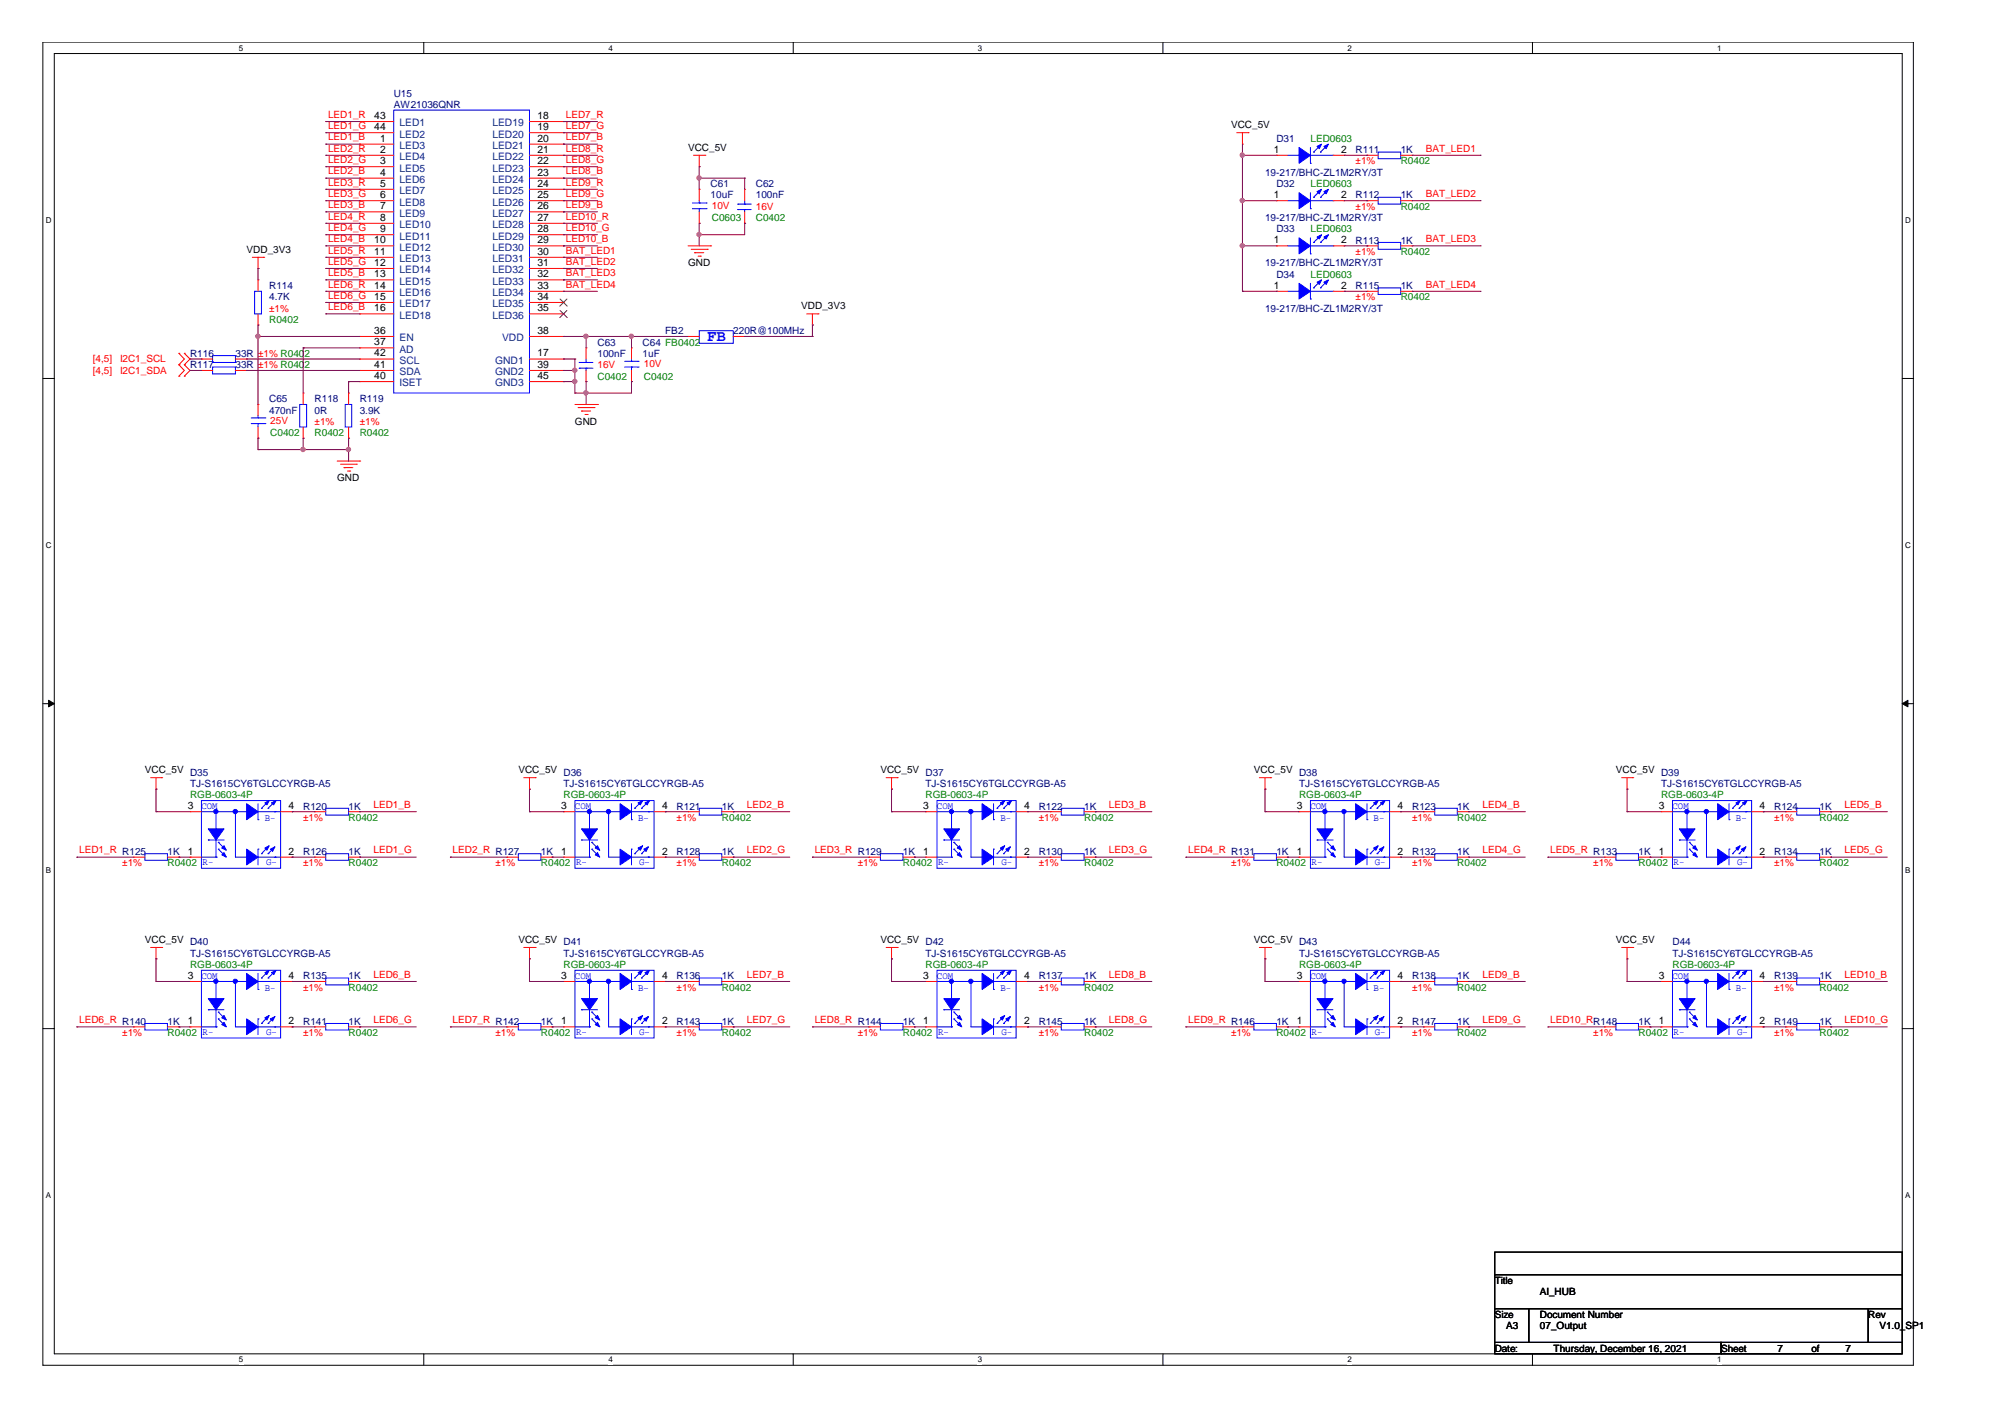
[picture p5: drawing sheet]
<svg xmlns="http://www.w3.org/2000/svg" width="297mm" height="210mm" viewBox="0 0 297 210" stroke-linecap="round" stroke-linejoin="round" font-family="sans-serif">
<defs><g id="words">
<text font-size="2.3" fill="#00f" x="104.8" y="50.6">FB</text>
<g font-size="1.5" fill="#f00">
<text x="48.6" y="17.5">LED1_R</text>
<text x="83.8" y="17.5">LED7_R</text>
<text x="48.6" y="20.8">LED1_B</text>
<text x="48.6" y="19.1">LED1_G</text>
<text x="48.6" y="22.5">LED2_R</text>
<text x="83.8" y="19.1">LED7_G</text>
<text x="83.8" y="22.5">LED8_R</text>
<text x="83.8" y="20.8">LED7_B</text>
<text x="211.2" y="22.5">BAT_LED1</text>
<text x="48.6" y="24.1">LED2_G</text>
<text x="48.6" y="27.5">LED3_R</text>
<text x="48.6" y="25.8">LED2_B</text>
<text x="48.6" y="29.2">LED3_G</text>
<text x="83.8" y="25.8">LED8_B</text>
<text x="83.8" y="24.1">LED8_G</text>
<text x="83.8" y="29.2">LED9_G</text>
<text x="83.8" y="27.5">LED9_R</text>
<text x="200.8" y="24.4">±1%</text>
<text x="211.2" y="29.2">BAT_LED2</text>
<text x="48.6" y="30.8">LED3_B</text>
<text x="48.6" y="34.2">LED4_G</text>
<text x="48.6" y="32.5">LED4_R</text>
<text x="48.6" y="35.9">LED4_B</text>
<text x="83.8" y="30.8">LED9_B</text>
<text x="83.8" y="32.5">LED10_R</text>
<text x="83.8" y="34.2">LED10_G</text>
<text x="83.8" y="35.9">LED10_B</text>
<text x="105.5" y="30.9">10V</text>
<text x="112" y="31.1">16V</text>
<text x="200.8" y="31.1">±1%</text>
<text x="211.2" y="35.9">BAT_LED3</text>
<text x="48.6" y="37.6">LED5_R</text>
<text x="48.6" y="39.2">LED5_G</text>
<text x="48.6" y="40.9">LED5_B</text>
<text x="83.8" y="39.2">BAT_LED2</text>
<text x="83.8" y="40.9">BAT_LED3</text>
<text x="83.8" y="37.6">BAT_LED1</text>
<text x="200.8" y="37.8">±1%</text>
<text x="39.9" y="46.2">±1%</text>
<text x="48.6" y="42.6">LED6_R</text>
<text x="48.6" y="45.9">LED6_B</text>
<text x="48.6" y="44.3">LED6_G</text>
<text x="83.8" y="42.6">BAT_LED4</text>
<text x="200.8" y="44.5">±1%</text>
<text x="211.2" y="42.6">BAT_LED4</text>
<text x="13.8" y="53.7">[4,5]</text>
<text x="17.8" y="53.7">I2C1_SCL</text>
<text x="38.2" y="52.9">±1% R0402</text>
<text x="13.8" y="55.4">[4,5]</text>
<text x="17.8" y="55.4">I2C1_SDA</text>
<text x="38.2" y="54.5">±1% R0402</text>
<text x="88.5" y="54.5">16V</text>
<text x="95.4" y="54.4">10V</text>
<text x="40" y="62.8">25V</text>
<text x="46.6" y="62.9">±1%</text>
<text x="53.3" y="62.9">±1%</text>
<text x="55.3" y="119.7">LED1_B</text>
<text x="110.7" y="119.7">LED2_B</text>
<text x="164.3" y="119.7">LED3_B</text>
<text x="219.6" y="119.7">LED4_B</text>
<text x="273.3" y="119.7">LED5_B</text>
<text x="44.9" y="121.6">±1%</text>
<text x="100.2" y="121.6">±1%</text>
<text x="153.9" y="121.6">±1%</text>
<text x="209.2" y="121.6">±1%</text>
<text x="262.8" y="121.6">±1%</text>
<text x="11.7" y="126.4">LED1_R R125</text>
<text x="18.1" y="128.3">±1%</text>
<text x="44.9" y="128.3">±1%</text>
<text x="55.3" y="126.4">LED1_G</text>
<text x="67.1" y="126.4">LED2_R R127</text>
<text x="73.4" y="128.3">±1%</text>
<text x="100.2" y="128.3">±1%</text>
<text x="110.7" y="126.4">LED2_G</text>
<text x="120.7" y="126.4">LED3_R R129</text>
<text x="127.1" y="128.3">±1%</text>
<text x="153.9" y="128.3">±1%</text>
<text x="164.3" y="126.4">LED3_G</text>
<text x="176" y="126.4">LED4_R R131</text>
<text x="182.4" y="128.3">±1%</text>
<text x="209.2" y="128.3">±1%</text>
<text x="219.6" y="126.4">LED4_G</text>
<text x="229.7" y="126.4">LED5_R R133</text>
<text x="236.1" y="128.3">±1%</text>
<text x="262.8" y="128.3">±1%</text>
<text x="273.3" y="126.4">LED5_G</text>
<text x="44.9" y="146.7">±1%</text>
<text x="55.3" y="144.8">LED6_B</text>
<text x="100.2" y="146.7">±1%</text>
<text x="110.7" y="144.8">LED7_B</text>
<text x="153.9" y="146.7">±1%</text>
<text x="164.3" y="144.8">LED8_B</text>
<text x="209.2" y="146.7">±1%</text>
<text x="219.6" y="144.8">LED9_B</text>
<text x="262.8" y="146.7">±1%</text>
<text x="273.3" y="144.8">LED10_B</text>
<text x="11.7" y="151.6">LED6_R R140</text>
<text x="18.1" y="153.5">±1%</text>
<text x="44.9" y="153.5">±1%</text>
<text x="55.3" y="151.6">LED6_G</text>
<text x="67.1" y="151.6">LED7_R R142</text>
<text x="73.4" y="153.5">±1%</text>
<text x="100.2" y="153.5">±1%</text>
<text x="110.7" y="151.6">LED7_G</text>
<text x="120.7" y="151.6">LED8_R R144</text>
<text x="127.1" y="153.5">±1%</text>
<text x="153.9" y="153.5">±1%</text>
<text x="164.3" y="151.6">LED8_G</text>
<text x="176" y="151.6">LED9_R R146</text>
<text x="182.4" y="153.5">±1%</text>
<text x="209.2" y="153.5">±1%</text>
<text x="219.6" y="151.6">LED9_G</text>
<text x="229.7" y="151.6">LED10_RR148</text>
<text x="236.1" y="153.5">±1%</text>
<text x="262.8" y="153.5">±1%</text>
<text x="273.3" y="151.6">LED10_G</text>
</g>
<g font-size="1.5">
<text x="55.5" y="17.6">43</text>
<text x="79.6" y="17.6">18</text>
<text x="55.5" y="19.3">44</text>
<text x="56.3" y="21">1</text>
<text x="56.3" y="22.6">2</text>
<text x="79.6" y="19.3">19</text>
<text x="79.6" y="21">20</text>
<text x="79.6" y="22.6">21</text>
<text x="101.9" y="22.4">VCC_5V</text>
<text x="182.4" y="19">VCC_5V</text>
<text x="188.7" y="22.6">1</text>
<text x="198.7" y="22.6">2</text>
<text x="56.3" y="24.3">3</text>
<text x="56.3" y="26">4</text>
<text x="56.3" y="27.7">5</text>
<text x="56.3" y="29.4">6</text>
<text x="79.6" y="24.3">22</text>
<text x="79.6" y="26">23</text>
<text x="79.6" y="27.7">24</text>
<text x="79.6" y="29.4">25</text>
<text x="188.7" y="29.4">1</text>
<text x="198.7" y="29.4">2</text>
<text x="56.3" y="31">7</text>
<text x="56.3" y="32.7">8</text>
<text x="56.3" y="34.4">9</text>
<text x="79.6" y="31">26</text>
<text x="79.6" y="32.7">27</text>
<text x="79.6" y="34.4">28</text>
<text x="36.5" y="37.4">VDD_3V3</text>
<text x="55.5" y="36">10</text>
<text x="55.5" y="37.7">11</text>
<text x="55.5" y="39.4">12</text>
<text x="55.5" y="41.1">13</text>
<text x="79.6" y="36">29</text>
<text x="79.6" y="37.7">30</text>
<text x="79.6" y="39.4">31</text>
<text x="79.6" y="41.1">32</text>
<text x="101.9" y="39.5">GND</text>
<text x="188.7" y="36">1</text>
<text x="198.7" y="36">2</text>
<text x="55.5" y="42.8">14</text>
<text x="55.5" y="44.4">15</text>
<text x="55.5" y="46.1">16</text>
<text x="79.6" y="42.8">33</text>
<text x="79.6" y="44.4">34</text>
<text x="79.6" y="46.1">35</text>
<text x="118.7" y="45.8">VDD_3V3</text>
<text x="188.7" y="42.8">1</text>
<text x="198.7" y="42.8">2</text>
<text x="55.5" y="49.5">36</text>
<text x="55.5" y="51.2">37</text>
<text x="55.5" y="52.8">42</text>
<text x="79.6" y="52.8">17</text>
<text x="79.6" y="49.5">38</text>
<text x="55.5" y="54.5">41</text>
<text x="55.5" y="56.1">40</text>
<text x="79.6" y="54.5">39</text>
<text x="79.6" y="56.1">45</text>
<text x="85.2" y="62.9">GND</text>
<text x="50" y="71.3">GND</text>
<text x="21.5" y="114.6">VCC_5V D35</text>
<text x="27.8" y="119.9">3</text>
<text x="42.8" y="119.9">4</text>
<text x="76.8" y="114.6">VCC_5V D36</text>
<text x="83.1" y="119.9">3</text>
<text x="98.1" y="119.9">4</text>
<text x="130.4" y="114.6">VCC_5V D37</text>
<text x="136.8" y="119.9">3</text>
<text x="151.7" y="119.9">4</text>
<text x="185.8" y="114.6">VCC_5V D38</text>
<text x="192.1" y="119.9">3</text>
<text x="207.1" y="119.9">4</text>
<text x="239.4" y="114.6">VCC_5V D39</text>
<text x="245.7" y="119.9">3</text>
<text x="260.7" y="119.9">4</text>
<text x="27.8" y="126.6">1</text>
<text x="42.8" y="126.6">2</text>
<text x="83.1" y="126.6">1</text>
<text x="98.1" y="126.6">2</text>
<text x="136.8" y="126.6">1</text>
<text x="151.7" y="126.6">2</text>
<text x="192.1" y="126.6">1</text>
<text x="207.1" y="126.6">2</text>
<text x="245.7" y="126.6">1</text>
<text x="260.7" y="126.6">2</text>
<text x="21.5" y="139.7">VCC_5V D40</text>
<text x="76.8" y="139.7">VCC_5V D41</text>
<text x="130.4" y="139.7">VCC_5V D42</text>
<text x="185.8" y="139.7">VCC_5V D43</text>
<text x="239.4" y="139.7">VCC_5V</text>
<text x="27.8" y="145">3</text>
<text x="42.8" y="145">4</text>
<text x="83.1" y="145">3</text>
<text x="98.1" y="145">4</text>
<text x="136.8" y="145">3</text>
<text x="151.7" y="145">4</text>
<text x="192.1" y="145">3</text>
<text x="207.1" y="145">4</text>
<text x="245.7" y="145">3</text>
<text x="260.7" y="145">4</text>
<text x="27.8" y="151.7">1</text>
<text x="42.8" y="151.7">2</text>
<text x="83.1" y="151.7">1</text>
<text x="98.1" y="151.7">2</text>
<text x="136.8" y="151.7">1</text>
<text x="151.7" y="151.7">2</text>
<text x="192.1" y="151.7">1</text>
<text x="207.1" y="151.7">2</text>
<text x="245.7" y="151.7">1</text>
<text x="260.7" y="151.7">2</text>
<text x="221.4" y="190.2">Title</text>
<text x="228.1" y="191.8">AI_HUB</text>
<text x="221.4" y="195.2">Size</text>
<text x="223.1" y="196.9">A3</text>
<text x="228.1" y="195.2">Document Number</text>
<text x="228.1" y="196.9">07_Output</text>
<text x="276.8" y="195.2">Rev</text>
<text x="278.4" y="196.9">V1.0_SP1</text>
<text x="221.4" y="200.2">Date:</text>
<text x="230.2" y="200.2">Thursday, December 16, 2021</text>
<text x="255" y="200.2">Sheet</text>
<text x="263.4" y="200.2">7</text>
<text x="268.4" y="200.2">of</text>
<text x="273.4" y="200.2">7</text>
</g>
<g font-size="1.5" fill="#000080">
<text x="58.3" y="14.3">U15</text>
<text x="58.3" y="16">AW21036QNR</text>
<text x="189.1" y="21">D31</text>
<text x="200.8" y="22.7">R111</text>
<text x="207.5" y="22.7">1K</text>
<text x="105.3" y="27.7">C61</text>
<text x="105.3" y="29.4">10uF</text>
<text x="112" y="27.7">C62</text>
<text x="112" y="29.4">100nF</text>
<text x="187.4" y="26">19-217/BHC-ZL1M2RY/3T</text>
<text x="189.1" y="27.7">D32</text>
<text x="200.8" y="29.4">R112</text>
<text x="207.5" y="29.4">1K</text>
<text x="187.4" y="32.7">19-217/BHC-ZL1M2RY/3T</text>
<text x="189.1" y="34.4">D33</text>
<text x="187.4" y="39.5">19-217/BHC-ZL1M2RY/3T</text>
<text x="189.1" y="41.1">D34</text>
<text x="200.8" y="36.1">R113</text>
<text x="207.5" y="36.1">1K</text>
<text x="39.9" y="42.8">R114</text>
<text x="39.9" y="44.5">4.7K</text>
<text x="187.4" y="46.2">19-217/BHC-ZL1M2RY/3T</text>
<text x="200.8" y="42.8">R115</text>
<text x="207.5" y="42.8">1K</text>
<text x="28.2" y="52.9">R116</text>
<text x="34.9" y="52.9">33R</text>
<text x="88.5" y="51.2">C63</text>
<text x="88.5" y="52.9">100nF</text>
<text x="95.2" y="51.2">C64 FB0402</text>
<text x="95.2" y="52.9">1uF</text>
<text x="98.6" y="49.5">FB2</text>
<text x="108.6" y="49.5">220R@100MHz</text>
<text x="28.2" y="54.5">R117</text>
<text x="34.9" y="54.5">33R</text>
<text x="39.9" y="59.6">C65</text>
<text x="46.6" y="59.6">R118</text>
<text x="53.3" y="59.6">R119</text>
<text x="39.9" y="61.3">470nF</text>
<text x="46.6" y="61.3">0R</text>
<text x="53.3" y="61.3">3.9K</text>
<text x="28.2" y="116.6">TJ-S1615CY6TGLCCYRGB-A5</text>
<text x="44.9" y="119.9">R120</text>
<text x="51.6" y="119.9">1K</text>
<text x="83.5" y="116.6">TJ-S1615CY6TGLCCYRGB-A5</text>
<text x="100.2" y="119.9">R121</text>
<text x="106.9" y="119.9">1K</text>
<text x="137.1" y="116.6">TJ-S1615CY6TGLCCYRGB-A5</text>
<text x="153.9" y="119.9">R122</text>
<text x="160.6" y="119.9">1K</text>
<text x="192.4" y="116.6">TJ-S1615CY6TGLCCYRGB-A5</text>
<text x="209.2" y="119.9">R123</text>
<text x="215.9" y="119.9">1K</text>
<text x="246.1" y="116.6">TJ-S1615CY6TGLCCYRGB-A5</text>
<text x="262.8" y="119.9">R124</text>
<text x="269.6" y="119.9">1K</text>
<text x="24.8" y="126.6">1K</text>
<text x="44.9" y="126.6">R126</text>
<text x="51.6" y="126.6">1K</text>
<text x="80.1" y="126.6">1K</text>
<text x="100.2" y="126.6">R128</text>
<text x="106.9" y="126.6">1K</text>
<text x="133.8" y="126.6">1K</text>
<text x="153.9" y="126.6">R130</text>
<text x="160.6" y="126.6">1K</text>
<text x="189.1" y="126.6">1K</text>
<text x="209.2" y="126.6">R132</text>
<text x="215.9" y="126.6">1K</text>
<text x="242.7" y="126.6">1K</text>
<text x="262.8" y="126.6">R134</text>
<text x="269.6" y="126.6">1K</text>
<text x="28.2" y="141.7">TJ-S1615CY6TGLCCYRGB-A5</text>
<text x="83.5" y="141.7">TJ-S1615CY6TGLCCYRGB-A5</text>
<text x="137.1" y="141.7">TJ-S1615CY6TGLCCYRGB-A5</text>
<text x="192.4" y="141.7">TJ-S1615CY6TGLCCYRGB-A5</text>
<text x="247.8" y="140.1">D44</text>
<text x="247.8" y="141.7">TJ-S1615CY6TGLCCYRGB-A5</text>
<text x="44.9" y="145.1">R135</text>
<text x="51.6" y="145.1">1K</text>
<text x="100.2" y="145.1">R136</text>
<text x="106.9" y="145.1">1K</text>
<text x="153.9" y="145.1">R137</text>
<text x="160.6" y="145.1">1K</text>
<text x="209.2" y="145.1">R138</text>
<text x="215.9" y="145.1">1K</text>
<text x="262.8" y="145.1">R139</text>
<text x="269.6" y="145.1">1K</text>
<text x="24.8" y="151.8">1K</text>
<text x="44.9" y="151.8">R141</text>
<text x="51.6" y="151.8">1K</text>
<text x="80.1" y="151.8">1K</text>
<text x="100.2" y="151.8">R143</text>
<text x="106.9" y="151.8">1K</text>
<text x="133.8" y="151.8">1K</text>
<text x="153.9" y="151.8">R145</text>
<text x="160.6" y="151.8">1K</text>
<text x="189.1" y="151.8">1K</text>
<text x="209.2" y="151.8">R147</text>
<text x="215.9" y="151.8">1K</text>
<text x="242.7" y="151.8">1K</text>
<text x="262.8" y="151.8">R149</text>
<text x="269.6" y="151.8">1K</text>
</g>
<g font-size="1.5" fill="#004080">
<text x="59.2" y="22.1">LED3</text>
<text x="59.2" y="23.7">LED4</text>
<text x="59.2" y="18.7">LED1</text>
<text x="59.2" y="20.4">LED2</text>
<text x="72.9" y="18.7">LED19</text>
<text x="72.9" y="20.4">LED20</text>
<text x="72.9" y="22.1">LED21</text>
<text x="72.9" y="23.7">LED22</text>
<text x="59.2" y="25.4">LED5</text>
<text x="59.2" y="27.1">LED6</text>
<text x="59.2" y="28.8">LED7</text>
<text x="72.9" y="25.4">LED23</text>
<text x="72.9" y="27.1">LED24</text>
<text x="72.9" y="28.8">LED25</text>
<text x="59.2" y="30.5">LED8</text>
<text x="59.2" y="32.1">LED9</text>
<text x="59.2" y="33.8">LED10</text>
<text x="59.2" y="35.5">LED11</text>
<text x="72.9" y="30.5">LED26</text>
<text x="72.9" y="32.1">LED27</text>
<text x="72.9" y="33.8">LED28</text>
<text x="72.9" y="35.5">LED29</text>
<text x="59.2" y="37.1">LED12</text>
<text x="59.2" y="38.8">LED13</text>
<text x="59.2" y="40.5">LED14</text>
<text x="72.9" y="37.1">LED30</text>
<text x="72.9" y="38.8">LED31</text>
<text x="72.9" y="40.5">LED32</text>
<text x="59.2" y="42.2">LED15</text>
<text x="59.2" y="43.9">LED16</text>
<text x="59.2" y="45.5">LED17</text>
<text x="59.2" y="47.2">LED18</text>
<text x="72.9" y="42.2">LED33</text>
<text x="72.9" y="43.9">LED34</text>
<text x="72.9" y="45.5">LED35</text>
<text x="72.9" y="47.2">LED36</text>
<text x="59.2" y="50.6">EN</text>
<text x="59.2" y="52.3">AD</text>
<text x="59.2" y="53.9">SCL</text>
<text x="73.4" y="53.9">GND1</text>
<text x="74.4" y="50.6">VDD</text>
<text x="59.2" y="55.6">SDA</text>
<text x="59.2" y="57.2">ISET</text>
<text x="73.4" y="55.6">GND2</text>
<text x="73.4" y="57.2">GND3</text>
</g>
<g font-size="1.5" fill="#008000">
<text x="194.1" y="21">LED0603</text>
<text x="194.1" y="27.7">LED0603</text>
<text x="207.5" y="24.4">R0402</text>
<text x="105.5" y="32.7">C0603</text>
<text x="112" y="32.7">C0402</text>
<text x="194.1" y="34.4">LED0603</text>
<text x="207.5" y="31.1">R0402</text>
<text x="194.1" y="41.1">LED0603</text>
<text x="207.5" y="37.8">R0402</text>
<text x="39.9" y="47.9">R0402</text>
<text x="207.5" y="44.5">R0402</text>
<text x="88.5" y="56.2">C0402</text>
<text x="95.4" y="56.2">C0402</text>
<text x="40" y="64.6">C0402</text>
<text x="46.6" y="64.6">R0402</text>
<text x="53.3" y="64.6">R0402</text>
<text x="28.2" y="118.3">RGB-0603-4P</text>
<text x="83.5" y="118.3">RGB-0603-4P</text>
<text x="137.1" y="118.3">RGB-0603-4P</text>
<text x="192.4" y="118.3">RGB-0603-4P</text>
<text x="246.1" y="118.3">RGB-0603-4P</text>
<text x="51.6" y="121.6">R0402</text>
<text x="106.9" y="121.6">R0402</text>
<text x="160.6" y="121.6">R0402</text>
<text x="215.9" y="121.6">R0402</text>
<text x="269.6" y="121.6">R0402</text>
<text x="24.8" y="128.3">R0402</text>
<text x="51.6" y="128.3">R0402</text>
<text x="80.1" y="128.3">R0402</text>
<text x="106.9" y="128.3">R0402</text>
<text x="133.8" y="128.3">R0402</text>
<text x="160.6" y="128.3">R0402</text>
<text x="189.1" y="128.3">R0402</text>
<text x="215.9" y="128.3">R0402</text>
<text x="242.7" y="128.3">R0402</text>
<text x="269.6" y="128.3">R0402</text>
<text x="28.2" y="143.4">RGB-0603-4P</text>
<text x="83.5" y="143.4">RGB-0603-4P</text>
<text x="137.1" y="143.4">RGB-0603-4P</text>
<text x="192.4" y="143.4">RGB-0603-4P</text>
<text x="247.8" y="143.4">RGB-0603-4P</text>
<text x="51.6" y="146.7">R0402</text>
<text x="106.9" y="146.7">R0402</text>
<text x="160.6" y="146.7">R0402</text>
<text x="215.9" y="146.7">R0402</text>
<text x="269.6" y="146.7">R0402</text>
<text x="24.8" y="153.5">R0402</text>
<text x="51.6" y="153.5">R0402</text>
<text x="80.1" y="153.5">R0402</text>
<text x="106.9" y="153.5">R0402</text>
<text x="133.8" y="153.5">R0402</text>
<text x="160.6" y="153.5">R0402</text>
<text x="189.1" y="153.5">R0402</text>
<text x="215.9" y="153.5">R0402</text>
<text x="242.7" y="153.5">R0402</text>
<text x="269.6" y="153.5">R0402</text>
</g>
<g font-size="1.5" fill="#00f">
<text x="29.8" y="119.8">COM</text>
<text x="85.2" y="119.8">COM</text>
<text x="138.8" y="119.8">COM</text>
<text x="194.1" y="119.8">COM</text>
<text x="247.8" y="119.8">COM</text>
<text x="39.2" y="121.6">B-</text>
<text x="94.5" y="121.6">B-</text>
<text x="148.2" y="121.6">B-</text>
<text x="203.5" y="121.6">B-</text>
<text x="257.2" y="121.6">B-</text>
<text x="30" y="128.2">R-</text>
<text x="39.4" y="128.2">G-</text>
<text x="85.3" y="128.2">R-</text>
<text x="94.7" y="128.2">G-</text>
<text x="139" y="128.2">R-</text>
<text x="148.4" y="128.2">G-</text>
<text x="194.3" y="128.2">R-</text>
<text x="203.7" y="128.2">G-</text>
<text x="247.9" y="128.2">R-</text>
<text x="257.3" y="128.2">G-</text>
<text x="29.8" y="145">COM</text>
<text x="39.2" y="146.8">B-</text>
<text x="85.2" y="145">COM</text>
<text x="94.5" y="146.8">B-</text>
<text x="138.8" y="145">COM</text>
<text x="148.2" y="146.8">B-</text>
<text x="194.1" y="145">COM</text>
<text x="203.5" y="146.8">B-</text>
<text x="247.8" y="145">COM</text>
<text x="257.2" y="146.8">B-</text>
<text x="30" y="153.3">R-</text>
<text x="39.4" y="153.3">G-</text>
<text x="85.3" y="153.3">R-</text>
<text x="94.7" y="153.3">G-</text>
<text x="139" y="153.3">R-</text>
<text x="148.4" y="153.3">G-</text>
<text x="194.3" y="153.3">R-</text>
<text x="203.7" y="153.3">G-</text>
<text x="247.9" y="153.3">R-</text>
<text x="257.3" y="153.3">G-</text>
</g>
<g font-size="1.2">
<text x="35.4" y="7.5">5</text>
<text x="90.1" y="7.5">4</text>
<text x="144.9" y="7.5">3</text>
<text x="199.6" y="7.5">2</text>
<text x="254.4" y="7.5">1</text>
<text x="6.8" y="33.1">D</text>
<text x="282.2" y="33.1">D</text>
<text x="6.8" y="81.2">C</text>
<text x="282.2" y="81.2">C</text>
<text x="6.8" y="129.4">B</text>
<text x="282.2" y="129.4">B</text>
<text x="6.8" y="177.5">A</text>
<text x="282.2" y="177.5">A</text>
<text x="35.4" y="201.8">5</text>
<text x="90.1" y="201.8">4</text>
<text x="144.9" y="201.8">3</text>
<text x="199.6" y="201.8">2</text>
<text x="254.4" y="201.8">1</text>
</g>
</g></defs>
<path d="M6.3 6.2h277.2v196h-277.2zM8 7.9h273.8v192.6h-273.8z" fill="none" stroke="#000" stroke-width=".15"/>
<g fill="#fff">
<path d="M35.4 6.4h.6v1.4h-.6z"/>
<path d="M35.4 200.7h.6v1.4h-.6z"/>
</g>
<path d="M62.8 6.2v1.7M62.8 200.5v1.7" fill="none" stroke="#000" stroke-width=".15"/>
<g fill="#fff">
<path d="M90.1 6.4h.7v1.4h-.7z"/>
<path d="M90.1 200.7h.7v1.4h-.7z"/>
</g>
<path d="M117.5 6.2v1.7M117.5 200.5v1.7" fill="none" stroke="#000" stroke-width=".15"/>
<g fill="#fff">
<path d="M144.9 6.4h.6v1.4h-.6z"/>
<path d="M144.9 200.7h.6v1.4h-.6z"/>
</g>
<path d="M172.3 6.2v1.7M172.3 200.5v1.7" fill="none" stroke="#000" stroke-width=".15"/>
<g fill="#fff">
<path d="M199.6 6.4h.7v1.4h-.7z"/>
<path d="M199.6 200.7h.7v1.4h-.7z"/>
</g>
<path d="M227 6.2v1.7M227 200.5v1.7" fill="none" stroke="#000" stroke-width=".15"/>
<g fill="#fff">
<path d="M254.4 6.4h.6v1.4h-.6z"/>
<path d="M254.4 200.7h.6v1.4h-.6z"/>
<path d="M6.8 32h.8v1.3h-.8z"/>
<path d="M282.2 32h.9v1.3h-.9z"/>
<path d="M6.8 80.1h.8v1.4h-.8z"/>
<path d="M282.2 80.1h.9v1.4h-.9z"/>
</g>
<path d="M6.3 56.1h1.7M281.8 56.1h1.7" fill="none" stroke="#000" stroke-width=".15"/>
<g fill="#fff">
<path d="M6.8 128.3h.7v1.3h-.7z"/>
<path d="M282.2 128.3h.8v1.3h-.8z"/>
</g>
<path d="M6.3 104.2h1.7M281.8 104.2h1.7" fill="none" stroke="#000" stroke-width=".15"/>
<path d="M7.2 103.7l.8 .5-.8 .5zM281.8 104.2l.9-.5v1z" fill="#000" stroke="#000" stroke-width=".15"/>
<g fill="#fff">
<path d="M6.8 176.4h.7v1.4h-.7z"/>
<path d="M282.2 176.4h.8v1.4h-.8z"/>
</g>
<path d="M6.3 152.4h1.7M281.8 152.4h1.7M221.4 185.5h60.4v3.3h-60.4zM221.4 188.8h60.4v5.1h-60.4zM221.4 193.9h5.1v5h-5.1zM221.4 198.9h33.6v1.6h-33.6zM226.5 193.9h50.3v5h-50.3zM255 198.9h26.8v1.6h-26.8zM276.8 193.9h5v5h-5z" fill="none" stroke="#000" stroke-width=".15"/>
<g fill="none" stroke="#f00" stroke-width=".15">
<path d="M53.3 18h.1M53.3 19.7h.1M53.3 19.7h5M53.3 18h5M78.4 19.7h5.1M78.4 18h5.1M83.5 18h.1M83.5 19.7h.1M183.2 19.7h1.7M184.1 19.7v1.7M184.9 19.7h.1M37.4 38.1h1.7"/>
<path d="M38.2 39.8h.1M38.2 38.1v1.7M39.1 38.1h.1M53.3 21.4h.1M53.3 23h.1M53.3 24.7h.1M53.3 26.4h.1M53.3 28h.1M53.3 29.7h.1M53.3 31.4h.1M53.3 33.1h.1M53.3 34.8h.1"/>
<path d="M53.3 36.4h.1M53.3 38.1h.1M53.3 39.8h.1M53.3 38.1h5M53.3 23h5M53.3 36.4h5M53.3 21.4h5M53.3 24.7h5M53.3 26.4h5M53.3 28h5M53.3 29.7h5M53.3 31.4h5"/>
<path d="M53.3 33.1h5M53.3 34.8h5M53.3 39.8h5M78.4 38.1h5.1M78.4 23h5.1M78.4 36.4h5.1M78.4 21.4h5.1M78.4 24.7h5.1M78.4 26.4h5.1M78.4 28h5.1M78.4 29.7h5.1M78.4 31.4h5.1"/>
<path d="M78.4 33.1h5.1M78.4 34.8h5.1M78.4 39.8h5.1M83.5 21.4h.1M83.5 23h.1M83.5 24.7h.1M83.5 26.4h.1M83.5 28h.1M83.5 29.7h.1M83.5 31.4h.1M83.5 33.1h.1M83.5 34.8h.1"/>
<path d="M83.5 36.4h.1M83.5 38.1h.1M83.5 39.8h.1M101.9 36.4h3.4M102.4 36.9h2.4M102.7 23h1.7M102.9 37.4h.1M102.9 37.4h1.4M103.4 37.9h.4M103.6 24.7h.1M103.6 28h.1M103.6 33.1h.1"/>
<path d="M103.6 23v1.7M103.6 28v1.7M103.6 31.4v1.7M103.8 37.9h.1M104.4 23h.1M104.8 36.9h.1M105.3 36.4h.1M110.3 33.1h.1M110.3 28h.1M110.3 28v1.7M110.3 31.4v1.7M184.1 21.4h.1"/>
<path d="M189.1 36.4h.1M189.1 23h.1M189.1 29.7h.1M189.1 23h1.7M189.1 36.4h1.7M189.1 29.7h1.7M197.5 23h1.6M197.5 36.4h1.6M197.5 29.7h1.6M199.1 36.4h.1M199.1 23h.1M199.1 29.7h.1"/>
<path d="M202.5 23h.1M202.5 29.7h.1M202.5 36.4h.1M202.5 23h1.7M202.5 36.4h1.7M202.5 29.7h1.7M207.5 23h1.7M207.5 36.4h1.7M207.5 29.7h1.7M209.2 23h.1M209.2 29.7h.1M209.2 36.4h.1"/>
<path d="M26.5 54h.1M26.5 52.3h.1M26.5 55.7h.1M26.5 52.3l.8 .9-.8 .8M26.5 54l.8 .9-.8 .8M27.3 52.3h.1M27.3 54h.1M27.3 55.7h.1M27.3 52.3l.9 .9-.9 .8M27.3 54l.9 .9-.9 .8M29.8 54.9h.1M29.8 53.2h.1"/>
<path d="M29.8 54.9h1.7M29.8 53.2h1.7M34.9 54.9h1.6M34.9 53.2h1.6M36.5 54.9h.1M36.5 53.2h.1M38.2 41.5h.1M38.2 48.1h.1M38.2 59.9h.1M38.2 41.5v1.7M38.2 46.5v1.6M38.2 59.9v1.7"/>
<path d="M44.9 58.2h.1M44.9 58.2v1.7M51.6 58.2h.1M51.6 58.2v1.7M53.3 41.5h.1M53.3 43.2h.1M53.3 44.8h.1M53.3 46.5h.1M53.3 49.8h.1M53.3 54.9h.1M53.3 56.5h.1M53.3 51.5h.1"/>
<path d="M53.3 53.2h.1M53.3 46.5h5M53.3 54.9h5M53.3 43.2h5M53.3 53.2h5M53.3 41.5h5M53.3 44.8h5M53.3 49.8h5M53.3 56.5h5M53.3 51.5h5M78.4 46.5h5.1M78.4 54.9h5.1"/>
<path d="M78.4 43.2h5.1M78.4 53.2h5.1M78.4 41.5h5.1M78.4 44.8h5.1M78.4 49.8h5.1M78.4 56.5h5.1M83.5 41.5h.1M83.5 43.2h.1M83.5 44.8h.1M83.5 46.5h.1M83.5 53.2h.1M83.5 54.9h.1"/>
<path d="M83.5 49.8h.1M83.5 56.5h.1M85.2 59.9h3.3M86.8 56.5h.1M86.8 51.5h.1M86.8 51.5v1.7M86.8 54.9v1.6M88.5 59.9h.1M93.6 51.5h.1M93.6 56.5h.1M93.6 51.5v1.7M93.6 54.9v1.6"/>
<path d="M101.9 49.8h.1M101.9 49.8h1.7M108.6 49.8h1.7M110.3 49.8h.1M119.5 46.5h1.7M120.4 48.1h.1M120.4 46.5v1.6M121.2 46.5h.1M189.1 43.2h.1M189.1 43.2h1.7M197.5 43.2h1.6M199.1 43.2h.1"/>
<path d="M202.5 43.2h.1M202.5 43.2h1.7M207.5 43.2h1.7M209.2 43.2h.1M38.2 64.9h.1M38.2 63.3v1.6M44.9 64.9h.1M44.9 63.3v1.6M50 68.3h3.3M50.5 68.8h2.3M51 69.3h.1M51 69.3h1.3"/>
<path d="M51.5 69.8h.3M51.6 64.9h.1M51.6 63.3v1.6M51.8 69.8h.1M52.8 68.8h.1M53.3 68.3h.1M85.6 60.4h2.4M86.1 60.9h.1M86.1 60.9h1.4M86.7 61.4h.3M87 61.4h.1M88 60.4h.1"/>
<path d="M22.3 115.2h1.7M23.1 116.9h.1M23.1 115.2v1.7M24 115.2h.1M77.6 115.2h1.7M78.4 116.9h.1M78.4 115.2v1.7M79.3 115.2h.1M131.3 115.2h1.6M132.1 116.9h.1M132.1 115.2v1.7M132.9 115.2h.1"/>
<path d="M186.6 115.2h1.7M187.4 116.9h.1M187.4 115.2v1.7M188.3 115.2h.1M240.2 115.2h1.7M241 116.9h.1M241 115.2v1.7M241.9 115.2h.1M19.8 127h.1M19.8 127h1.7M24.8 127h1.7M26.5 127h.1"/>
<path d="M28.2 127h.1M28.2 120.2h.1M28.2 127h1.6M28.2 120.2h1.6M41.6 127h1.7M41.6 120.2h1.7M43.3 120.2h.1M43.3 127h.1M46.6 127h.1M46.6 120.2h.1M46.6 127h1.7M46.6 120.2h1.7"/>
<path d="M51.6 127h1.7M51.6 120.2h1.7M53.3 127h.1M53.3 120.2h.1M75.1 127h.1M75.1 127h1.7M80.1 127h1.7M81.8 127h.1M83.5 127h.1M83.5 120.2h.1M83.5 127h1.7M83.5 120.2h1.7"/>
<path d="M96.9 127h1.7M96.9 120.2h1.7M98.6 120.2h.1M98.6 127h.1M101.9 127h.1M101.9 120.2h.1M101.9 127h1.7M101.9 120.2h1.7M106.9 127h1.7M106.9 120.2h1.7M108.6 127h.1M108.6 120.2h.1"/>
<path d="M128.7 127h.1M128.7 127h1.7M133.8 127h1.7M135.5 127h.1M137.1 127h.1M137.1 120.2h.1M137.1 127h1.7M137.1 120.2h1.7M150.5 127h1.7M150.5 120.2h1.7M152.2 120.2h.1M152.2 127h.1"/>
<path d="M155.6 120.2h.1M155.6 127h.1M155.6 127h1.6M155.6 120.2h1.6M160.6 127h1.7M160.6 120.2h1.7M162.3 120.2h.1M162.3 127h.1M184.1 127h.1M184.1 127h1.7M189.1 127h1.7M190.8 127h.1"/>
<path d="M192.4 127h.1M192.4 120.2h.1M192.4 127h1.7M192.4 120.2h1.7M205.9 127h1.6M205.9 120.2h1.6M207.5 120.2h.1M207.5 127h.1M210.9 120.2h.1M210.9 127h.1M210.9 127h1.7M210.9 120.2h1.7"/>
<path d="M215.9 127h1.7M215.9 120.2h1.7M217.6 120.2h.1M217.6 127h.1M237.7 127h.1M237.7 127h1.7M242.7 127h1.7M244.4 127h.1M246.1 127h.1M246.1 120.2h.1M246.1 127h1.7M246.1 120.2h1.7"/>
<path d="M259.5 127h1.7M259.5 120.2h1.7M261.2 120.2h.1M261.2 127h.1M264.5 120.2h.1M264.5 127h.1M264.5 127h1.7M264.5 120.2h1.7M269.6 127h1.6M269.6 120.2h1.6M271.2 120.2h.1M271.2 127h.1"/>
<path d="M19.8 152.1h.1M19.8 152.1h1.7M22.3 140.3h1.7M23.1 142h.1M23.1 140.3v1.7M24 140.3h.1M24.8 152.1h1.7M26.5 152.1h.1M28.2 152.1h.1M28.2 145.4h.1M28.2 152.1h1.6M28.2 145.4h1.6"/>
<path d="M41.6 152.1h1.7M41.6 145.4h1.7M43.3 145.4h.1M43.3 152.1h.1M46.6 152.1h.1M46.6 145.4h.1M46.6 152.1h1.7M46.6 145.4h1.7M51.6 152.1h1.7M51.6 145.4h1.7M53.3 152.1h.1M53.3 145.4h.1"/>
<path d="M75.1 152.1h.1M75.1 152.1h1.7M77.6 140.3h1.7M78.4 142h.1M78.4 140.3v1.7M79.3 140.3h.1M80.1 152.1h1.7M81.8 152.1h.1M83.5 152.1h.1M83.5 145.4h.1M83.5 152.1h1.7M83.5 145.4h1.7"/>
<path d="M96.9 152.1h1.7M96.9 145.4h1.7M98.6 145.4h.1M98.6 152.1h.1M101.9 145.4h.1M101.9 152.1h.1M101.9 152.1h1.7M101.9 145.4h1.7M106.9 152.1h1.7M106.9 145.4h1.7M108.6 145.4h.1M108.6 152.1h.1"/>
<path d="M128.7 152.1h.1M128.7 152.1h1.7M131.3 140.3h1.6M132.1 142h.1M132.1 140.3v1.7M132.9 140.3h.1M133.8 152.1h1.7M135.5 152.1h.1M137.1 152.1h.1M137.1 145.4h.1M137.1 152.1h1.7M137.1 145.4h1.7"/>
<path d="M150.5 152.1h1.7M150.5 145.4h1.7M152.2 145.4h.1M152.2 152.1h.1M155.6 152.1h.1M155.6 145.4h.1M155.6 152.1h1.6M155.6 145.4h1.6M160.6 152.1h1.7M160.6 145.4h1.7M162.3 152.1h.1M162.3 145.4h.1"/>
<path d="M184.1 152.1h.1M184.1 152.1h1.7M186.6 140.3h1.7M187.4 142h.1M187.4 140.3v1.7M188.3 140.3h.1M189.1 152.1h1.7M190.8 152.1h.1M192.4 152.1h.1M192.4 145.4h.1M192.4 152.1h1.7M192.4 145.4h1.7"/>
<path d="M205.9 152.1h1.6M205.9 145.4h1.6M207.5 145.4h.1M207.5 152.1h.1M210.9 152.1h.1M210.9 145.4h.1M210.9 152.1h1.7M210.9 145.4h1.7M215.9 152.1h1.7M215.9 145.4h1.7M217.6 152.1h.1M217.6 145.4h.1"/>
<path d="M237.7 152.1h.1M237.7 152.1h1.7M240.2 140.3h1.7M241 142h.1M241 140.3v1.7M241.9 140.3h.1M242.7 152.1h1.7M244.4 152.1h.1M246.1 152.1h.1M246.1 145.4h.1M246.1 152.1h1.7M246.1 145.4h1.7"/>
<path d="M259.5 152.1h1.7M259.5 145.4h1.7M261.2 145.4h.1M261.2 152.1h.1M264.5 145.4h.1M264.5 152.1h.1M264.5 152.1h1.7M264.5 145.4h1.7M269.6 152.1h1.6M269.6 145.4h1.6M271.2 145.4h.1M271.2 152.1h.1"/>
</g>
<g fill="none" stroke="#00f" stroke-width=".15">
<path d="M58.3 16.3h20.1v41.9h-20.1zM102.6 30.9h2M102.6 30.1h2M103.6 30.1h.1M103.6 30.9h.1M103.6 29.7v.4M103.6 30.9v.5M104.6 30.9h.1M104.6 30.1h.1M109.3 30.2h.1M109.3 31h.1M109.3 30.2h2"/>
<path d="M109.3 31h2M110.3 31h.1M110.3 30.2h.1M110.3 29.7v.5M110.3 31v.4M190.8 36.4h1.6M190.8 23h1.6M190.8 29.7h1.6M192.4 36.4h.1M192.4 23h.1M192.4 29.7h.1M194.1 37.6h.1"/>
<path d="M194.1 24.2h.1M194.1 30.9h.1M194.1 21.9v2.3M194.1 28.5v2.4M194.1 35.2v2.4M194.1 36.4h3.4M194.1 23h3.4M194.1 29.7h3.4M194.6 35.9h.1M194.6 22.5h.1M194.6 29.2h.1M195.6 35.9h.1"/>
<path d="M195.6 22.5h.1M195.6 29.2h.1M195.6 34.9l-1 1M195.6 21.5l-1 1M195.6 28.2l-1 1M196.6 34.9l-1 1M196.6 21.5l-1 1M196.6 28.2l-1 1M197.5 36.4h.1M197.5 23h.1M197.5 29.7h.1M204.2 22.5h3.3v1h-3.3z"/>
<path d="M204.2 29.2h3.3v1h-3.3zM204.2 35.9h3.3v1h-3.3zM31.5 54.4h3.4v1h-3.4zM31.5 52.7h3.4v1h-3.4zM37.7 43.2h1v3.3h-1zM44.4 59.9h1v3.4h-1zM51.1 59.9h1v3.4h-1zM85.8 53.7h.1M85.8 54.5h.1M85.8 53.7h2M85.8 54.5h2M86.8 54.5h.1"/>
<path d="M86.8 53.7h.1M86.8 53.2v.5M86.8 54.5v.4M92.5 54.4h2M92.5 53.5h2M93.6 53.5h.1M93.6 54.4h.1M93.6 53.2v.3M93.6 54.4v.5M94.5 54.4h.1M94.5 53.5h.1M103.6 49h5v1.9h-5z"/>
<path d="M190.8 43.2h1.6M192.4 43.2h.1M194.1 44.3h.1M194.1 42v2.3M194.1 43.2h3.4M194.6 42.6h.1M195.6 42.6h.1M195.6 41.6l-1 1M196.6 41.6l-1 1M197.5 43.2h.1M204.2 42.6h3.3v1h-3.3zM37.2 62.8h2"/>
<path d="M37.2 61.9h2M38.2 61.9h.1M38.2 62.8h.1M38.2 61.6v.3M38.2 62.8v.5M39.2 62.8h.1M39.2 61.9h.1M29.8 118.6h11.8v10h-11.8zM38.2 119.1v2.3M38.7 119.7h.1M39.7 119.7h.1M39.7 118.8l-1 .9"/>
<path d="M40.7 118.8l-1 .9M48.3 119.7h3.3v1h-3.3zM85.2 118.6h11.7v10h-11.7zM93.6 119.1v2.3M94 119.7h.1M95 119.7h.1M95 118.8l-1 .9M96.1 118.8l-1.1 .9M103.6 119.7h3.3v1h-3.3zM138.8 118.6h11.7v10h-11.7zM147.2 119.1v2.3M147.7 119.7h.1"/>
<path d="M148.7 119.7h.1M148.7 118.8l-1 .9M149.7 118.8l-1 .9M157.2 119.7h3.4v1h-3.4zM194.1 118.6h11.8v10h-11.8zM202.5 119.1v2.3M203 119.7h.1M204 119.7h.1M204 118.8l-1 .9M205 118.8l-1 .9M212.6 119.7h3.3v1h-3.3zM247.8 118.6h11.7v10h-11.7z"/>
<path d="M256.2 119.1v2.3M256.7 119.7h.1M257.6 119.7h.1M257.6 118.8l-.9 .9M258.7 118.8l-1.1 .9M266.2 119.7h3.4v1h-3.4zM21.5 126.5h3.3v.9h-3.3zM29.8 120.2h6.7M29.8 127h2.2M30.9 124.4h.1M30.9 124.4h2.3M32 120.2h.1"/>
<path d="M32 127h.1M32 120.2v6.8M32.3 125.8h.1M32.3 124.8h.1M32.3 125.8l1.1 1M32.3 124.8l1.1 1M34.9 120.2h.1M34.9 120.2v6.8h1.6M36.5 120.2h.1M36.5 127h.1M38.2 121.4h.1M38.2 125.8h.1"/>
<path d="M38.2 120.2h3.4M38.2 127h3.4M38.2 125.8v2.3M38.7 126.5h.1M39.7 126.5h.1M39.7 125.4l-1 1.1M40.7 120.2h.1M40.7 127h.1M40.7 125.4l-1 1.1M48.3 126.5h3.3v.9h-3.3zM76.8 126.5h3.3v.9h-3.3zM85.2 120.2h6.7"/>
<path d="M85.2 127h2.1M86.1 124.4h.1M86.1 124.4h2.4M87.3 120.2h.1M87.3 127h.1M87.3 120.2v6.8M87.7 125.8h.1M87.7 124.8h.1M87.7 125.8l1 1M87.7 124.8l1 1M90.2 120.2h.1M90.2 120.2v6.8h1.7"/>
<path d="M91.9 120.2h.1M91.9 127h.1M93.6 121.4h.1M93.6 125.8h.1M93.6 120.2h3.3M93.6 127h3.3M93.6 125.8v2.3M94 126.5h.1M95 126.5h.1M95 125.4l-1 1.1M96.1 120.2h.1M96.1 127h.1"/>
<path d="M96.1 125.4l-1.1 1.1M103.6 126.5h3.3v.9h-3.3zM130.4 126.5h3.4v.9h-3.4zM138.8 120.2h6.7M138.8 127h2.2M139.8 124.4h.1M139.8 124.4h2.4M141 120.2h.1M141 127h.1M141 120.2v6.8M141.3 125.8h.1M141.3 124.8h.1"/>
<path d="M141.3 125.8l1 1M141.3 124.8l1 1M143.8 120.2h.1M143.8 120.2v6.8h1.7M145.5 120.2h.1M145.5 127h.1M147.2 121.4h.1M147.2 125.8h.1M147.2 125.8v2.3M147.2 120.2h3.3M147.2 127h3.3M147.7 126.5h.1"/>
<path d="M148.7 126.5h.1M148.7 125.4l-1 1.1M149.7 120.2h.1M149.7 127h.1M149.7 125.4l-1 1.1M157.2 126.5h3.4v.9h-3.4zM185.8 126.5h3.3v.9h-3.3zM194.1 120.2h6.7M194.1 127h2.2M195.1 124.4h.1M195.1 124.4h2.4M196.3 120.2h.1"/>
<path d="M196.3 127h.1M196.3 120.2v6.8M196.6 125.8h.1M196.6 124.8h.1M196.6 125.8l1.1 1M196.6 124.8l1.1 1M199.1 120.2h.1M199.1 120.2v6.8h1.7M200.8 120.2h.1M200.8 127h.1M202.5 121.4h.1M202.5 125.8h.1"/>
<path d="M202.5 120.2h3.4M202.5 127h3.4M202.5 125.8v2.3M203 126.5h.1M204 126.5h.1M204 125.4l-1 1.1M205 120.2h.1M205 127h.1M205 125.4l-1 1.1M212.6 126.5h3.3v.9h-3.3zM239.4 126.5h3.3v.9h-3.3zM247.8 120.2h6.7"/>
<path d="M247.8 127h2.1M248.8 124.4h.1M248.8 124.4h2.3M249.9 120.2h.1M249.9 127h.1M249.9 120.2v6.8M250.3 125.8h.1M250.3 124.8h.1M250.3 125.8l1 1M250.3 124.8l1 1M252.8 120.2h.1M252.8 120.2v6.8h1.7"/>
<path d="M254.5 120.2h.1M254.5 127h.1M256.2 121.4h.1M256.2 125.8h.1M256.2 120.2h3.3M256.2 127h3.3M256.2 125.8v2.3M256.7 126.5h.1M257.6 126.5h.1M257.6 125.4l-.9 1.1M258.7 120.2h.1M258.7 127h.1"/>
<path d="M258.7 125.4l-1.1 1.1M266.2 126.5h3.4v.9h-3.4zM21.5 151.6h3.3v1h-3.3zM29.8 143.7h11.8v10.1h-11.8zM29.8 145.4h6.7M29.8 152.1h2.2M30.9 149.6h.1M30.9 149.6h2.3M32 145.4h.1M32 152.1h.1M32 145.4v6.7M32.3 150.9h.1"/>
<path d="M32.3 149.9h.1M32.3 150.9l1.1 1M32.3 149.9l1.1 1M34.9 145.4h.1M34.9 145.4v6.7h1.6M36.5 145.4h.1M36.5 152.1h.1M38.2 146.6h.1M38.2 150.9h.1M38.2 144.2v2.4M38.2 150.9v2.4M38.2 145.4h3.4"/>
<path d="M38.2 152.1h3.4M38.7 144.9h.1M38.7 151.6h.1M39.7 144.9h.1M39.7 151.6h.1M39.7 143.9l-1 1M39.7 150.6l-1 1M40.7 145.4h.1M40.7 152.1h.1M40.7 143.9l-1 1M40.7 150.6l-1 1M48.3 151.6h3.3v1h-3.3z"/>
<path d="M48.3 144.9h3.3v1h-3.3zM76.8 151.6h3.3v1h-3.3zM85.2 143.7h11.7v10.1h-11.7zM85.2 145.4h6.7M85.2 152.1h2.1M86.1 149.6h.1M86.1 149.6h2.4M87.3 145.4h.1M87.3 152.1h.1M87.3 145.4v6.7M87.7 150.9h.1M87.7 149.9h.1"/>
<path d="M87.7 150.9l1 1M87.7 149.9l1 1M90.2 145.4h.1M90.2 145.4v6.7h1.7M91.9 145.4h.1M91.9 152.1h.1M93.6 146.6h.1M93.6 150.9h.1M93.6 145.4h3.3M93.6 152.1h3.3M93.6 144.2v2.4M93.6 150.9v2.4"/>
<path d="M94 144.9h.1M94 151.6h.1M95 144.9h.1M95 151.6h.1M95 143.9l-1 1M95 150.6l-1 1M96.1 145.4h.1M96.1 152.1h.1M96.1 143.9l-1.1 1M96.1 150.6l-1.1 1M103.6 144.9h3.3v1h-3.3zM103.6 151.6h3.3v1h-3.3z"/>
<path d="M130.4 151.6h3.4v1h-3.4zM138.8 143.7h11.7v10.1h-11.7zM138.8 145.4h6.7M138.8 152.1h2.2M139.8 149.6h.1M139.8 149.6h2.4M141 145.4h.1M141 152.1h.1M141 145.4v6.7M141.3 150.9h.1M141.3 149.9h.1M141.3 150.9l1 1"/>
<path d="M141.3 149.9l1 1M143.8 145.4h.1M143.8 145.4v6.7h1.7M145.5 145.4h.1M145.5 152.1h.1M147.2 146.6h.1M147.2 150.9h.1M147.2 144.2v2.4M147.2 150.9v2.4M147.2 145.4h3.3M147.2 152.1h3.3M147.7 144.9h.1"/>
<path d="M147.7 151.6h.1M148.7 144.9h.1M148.7 151.6h.1M148.7 143.9l-1 1M148.7 150.6l-1 1M149.7 145.4h.1M149.7 152.1h.1M149.7 143.9l-1 1M149.7 150.6l-1 1M157.2 151.6h3.4v1h-3.4zM157.2 144.9h3.4v1h-3.4zM185.8 151.6h3.3v1h-3.3z"/>
<path d="M194.1 143.7h11.8v10.1h-11.8zM194.1 145.4h6.7M194.1 152.1h2.2M195.1 149.6h.1M195.1 149.6h2.4M196.3 145.4h.1M196.3 152.1h.1M196.3 145.4v6.7M196.6 150.9h.1M196.6 149.9h.1M196.6 150.9l1.1 1M196.6 149.9l1.1 1"/>
<path d="M199.1 145.4h.1M199.1 145.4v6.7h1.7M200.8 145.4h.1M200.8 152.1h.1M202.5 146.6h.1M202.5 150.9h.1M202.5 145.4h3.4M202.5 152.1h3.4M202.5 144.2v2.4M202.5 150.9v2.4M203 144.9h.1M203 151.6h.1"/>
<path d="M204 144.9h.1M204 151.6h.1M204 143.9l-1 1M204 150.6l-1 1M205 145.4h.1M205 152.1h.1M205 143.9l-1 1M205 150.6l-1 1M212.6 151.6h3.3v1h-3.3zM212.6 144.9h3.3v1h-3.3zM239.4 151.6h3.3v1h-3.3zM247.8 143.7h11.7v10.1h-11.7z"/>
<path d="M247.8 145.4h6.7M247.8 152.1h2.1M248.8 149.6h.1M248.8 149.6h2.3M249.9 145.4h.1M249.9 152.1h.1M249.9 145.4v6.7M250.3 150.9h.1M250.3 149.9h.1M250.3 150.9l1 1M250.3 149.9l1 1M252.8 145.4h.1"/>
<path d="M252.8 145.4v6.7h1.7M254.5 145.4h.1M254.5 152.1h.1M256.2 146.6h.1M256.2 150.9h.1M256.2 145.4h3.3M256.2 152.1h3.3M256.2 144.2v2.4M256.2 150.9v2.4M256.7 144.9h.1M256.7 151.6h.1M257.6 144.9h.1"/>
<path d="M257.6 151.6h.1M257.6 143.9l-.9 1M257.6 150.6l-.9 1M258.7 145.4h.1M258.7 152.1h.1M258.7 143.9l-1.1 1M258.7 150.6l-1.1 1M266.2 144.9h3.4v1h-3.4zM266.2 151.6h3.4v1h-3.4z"/>
</g>
<g fill="#00f" stroke="#00f" stroke-width=".15">
<path d="M192.4 35.2l1.7 1.2-1.7 1.2z" fill-rule="evenodd"/>
<path d="M196.1 35.1l.7-.3-.3 .6z" fill-rule="evenodd"/>
<path d="M195.1 35.1l.7-.3-.3 .6z" fill-rule="evenodd"/>
<path d="M145.5 119.1l1.7 1.1-1.7 1.2z" fill-rule="evenodd"/>
<path d="M149.2 118.9l.7-.3-.4 .6z" fill-rule="evenodd"/>
<path d="M148.2 118.9l.6-.3-.3 .6z" fill-rule="evenodd"/>
<path d="M145.5 125.8l1.7 1.2-1.7 1.1z" fill-rule="evenodd"/>
<path d="M148.2 125.6l.6-.3-.3 .7z" fill-rule="evenodd"/>
<path d="M139.8 122.8h2.4l-1.2 1.6z" fill-rule="evenodd"/>
<path d="M142.2 126.3l.3 .7-.7-.4z" fill-rule="evenodd"/>
<path d="M142.2 125.3l.3 .7-.7-.4z" fill-rule="evenodd"/>
<path d="M149 125.8l.7-.4-.3 .7z" fill-rule="evenodd"/>
<path d="M192.4 42l1.7 1.2-1.7 1.1z" fill-rule="evenodd"/>
<path d="M196.1 41.8l.7-.3-.3 .6z" fill-rule="evenodd"/>
<path d="M195.1 41.8l.7-.3-.3 .6z" fill-rule="evenodd"/>
<path d="M36.5 144.2l1.7 1.2-1.7 1.2z" fill-rule="evenodd"/>
<path d="M40.2 144.1l.7-.4-.3 .7z" fill-rule="evenodd"/>
<path d="M39.2 144.1l.7-.4-.4 .7z" fill-rule="evenodd"/>
<path d="M36.5 150.9l1.7 1.2-1.7 1.2z" fill-rule="evenodd"/>
<path d="M39.2 150.8l.7-.4-.4 .7z" fill-rule="evenodd"/>
<path d="M30.9 147.9h2.3l-1.2 1.7z" fill-rule="evenodd"/>
<path d="M33.2 151.4l.3 .7-.6-.3z" fill-rule="evenodd"/>
<path d="M33.2 150.4l.3 .7-.6-.3z" fill-rule="evenodd"/>
<path d="M40 150.9l.7-.3-.3 .7z" fill-rule="evenodd"/>
<path d="M91.9 119.1l1.7 1.1-1.7 1.2z" fill-rule="evenodd"/>
<path d="M95.5 118.9l.7-.3-.3 .6z" fill-rule="evenodd"/>
<path d="M94.5 118.9l.7-.3-.3 .6z" fill-rule="evenodd"/>
<path d="M91.9 125.8l1.7 1.2-1.7 1.1z" fill-rule="evenodd"/>
<path d="M94.5 125.6l.7-.3-.3 .7z" fill-rule="evenodd"/>
<path d="M86.1 122.8h2.4l-1.2 1.6z" fill-rule="evenodd"/>
<path d="M88.5 126.3l.4 .7-.7-.4z" fill-rule="evenodd"/>
<path d="M88.5 125.3l.4 .7-.7-.4z" fill-rule="evenodd"/>
<path d="M95.4 125.8l.7-.4-.4 .7z" fill-rule="evenodd"/>
<path d="M192.4 21.9l1.7 1.1-1.7 1.2z" fill-rule="evenodd"/>
<path d="M196.1 21.7l.7-.3-.3 .6z" fill-rule="evenodd"/>
<path d="M195.1 21.7l.7-.3-.3 .6z" fill-rule="evenodd"/>
<path d="M254.5 119.1l1.7 1.1-1.7 1.2z" fill-rule="evenodd"/>
<path d="M258.1 118.9l.7-.3-.3 .6z" fill-rule="evenodd"/>
<path d="M257.2 118.9l.6-.3-.3 .6z" fill-rule="evenodd"/>
<path d="M254.5 125.8l1.7 1.2-1.7 1.1z" fill-rule="evenodd"/>
<path d="M257.2 125.6l.6-.3-.3 .7z" fill-rule="evenodd"/>
<path d="M248.8 122.8h2.3l-1.2 1.6z" fill-rule="evenodd"/>
<path d="M250.8 126.6l.3-.3 .4 .7z" fill-rule="evenodd"/>
<path d="M250.8 125.6l.3-.3 .4 .7z" fill-rule="evenodd"/>
<path d="M258 125.8l.7-.4-.4 .7z" fill-rule="evenodd"/>
<path d="M200.8 144.2l1.7 1.2-1.7 1.2z" fill-rule="evenodd"/>
<path d="M204.5 144.1l.7-.4-.3 .7z" fill-rule="evenodd"/>
<path d="M203.5 144.1l.7-.4-.4 .7z" fill-rule="evenodd"/>
<path d="M200.8 150.9l1.7 1.2-1.7 1.2z" fill-rule="evenodd"/>
<path d="M203.5 150.8l.7-.4-.4 .7z" fill-rule="evenodd"/>
<path d="M195.1 147.9h2.4l-1.2 1.7z" fill-rule="evenodd"/>
<path d="M197.5 151.4l.3 .7-.7-.3z" fill-rule="evenodd"/>
<path d="M197.5 150.4l.3 .7-.7-.3z" fill-rule="evenodd"/>
<path d="M204.3 150.9l.7-.3-.3 .7z" fill-rule="evenodd"/>
<path d="M36.5 119.1l1.7 1.1-1.7 1.2z" fill-rule="evenodd"/>
<path d="M40.2 118.9l.7-.3-.3 .6z" fill-rule="evenodd"/>
<path d="M39.2 118.9l.7-.3-.4 .6z" fill-rule="evenodd"/>
<path d="M36.5 125.8l1.7 1.2-1.7 1.1z" fill-rule="evenodd"/>
<path d="M39.2 125.6l.7-.3-.4 .7z" fill-rule="evenodd"/>
<path d="M30.9 122.8h2.3l-1.2 1.6z" fill-rule="evenodd"/>
<path d="M33.2 126.3l.3 .7-.6-.4z" fill-rule="evenodd"/>
<path d="M33.2 125.3l.3 .7-.6-.4z" fill-rule="evenodd"/>
<path d="M40 125.8l.7-.4-.3 .7z" fill-rule="evenodd"/>
<path d="M145.5 144.2l1.7 1.2-1.7 1.2z" fill-rule="evenodd"/>
<path d="M149.2 144.1l.7-.4-.4 .7z" fill-rule="evenodd"/>
<path d="M148.2 144.1l.6-.4-.3 .7z" fill-rule="evenodd"/>
<path d="M145.5 150.9l1.7 1.2-1.7 1.2z" fill-rule="evenodd"/>
<path d="M148.2 150.8l.6-.4-.3 .7z" fill-rule="evenodd"/>
<path d="M139.8 147.9h2.4l-1.2 1.7z" fill-rule="evenodd"/>
<path d="M142.2 151.4l.3 .7-.7-.3z" fill-rule="evenodd"/>
<path d="M142.2 150.4l.3 .7-.7-.3z" fill-rule="evenodd"/>
<path d="M149 150.9l.7-.3-.3 .7z" fill-rule="evenodd"/>
<path d="M91.9 144.2l1.7 1.2-1.7 1.2z" fill-rule="evenodd"/>
<path d="M95.5 144.1l.7-.4-.3 .7z" fill-rule="evenodd"/>
<path d="M94.5 144.1l.7-.4-.3 .7z" fill-rule="evenodd"/>
<path d="M91.9 150.9l1.7 1.2-1.7 1.2z" fill-rule="evenodd"/>
<path d="M94.5 150.8l.7-.4-.3 .7z" fill-rule="evenodd"/>
<path d="M86.1 147.9h2.4l-1.2 1.7z" fill-rule="evenodd"/>
<path d="M88.5 151.4l.4 .7-.7-.3z" fill-rule="evenodd"/>
<path d="M88.5 150.4l.4 .7-.7-.3z" fill-rule="evenodd"/>
<path d="M95.4 150.9l.7-.3-.4 .7z" fill-rule="evenodd"/>
<path d="M192.4 28.5l1.7 1.2-1.7 1.2z" fill-rule="evenodd"/>
<path d="M196.1 28.4l.7-.4-.3 .7z" fill-rule="evenodd"/>
<path d="M195.1 28.4l.7-.4-.3 .7z" fill-rule="evenodd"/>
<path d="M200.8 119.1l1.7 1.1-1.7 1.2z" fill-rule="evenodd"/>
<path d="M204.5 118.9l.7-.3-.3 .6z" fill-rule="evenodd"/>
<path d="M203.5 118.9l.7-.3-.4 .6z" fill-rule="evenodd"/>
<path d="M200.8 125.8l1.7 1.2-1.7 1.1z" fill-rule="evenodd"/>
<path d="M203.5 125.6l.7-.3-.4 .7z" fill-rule="evenodd"/>
<path d="M195.1 122.8h2.4l-1.2 1.6z" fill-rule="evenodd"/>
<path d="M197.5 126.3l.3 .7-.7-.4z" fill-rule="evenodd"/>
<path d="M197.5 125.3l.3 .7-.7-.4z" fill-rule="evenodd"/>
<path d="M204.3 125.8l.7-.4-.3 .7z" fill-rule="evenodd"/>
<path d="M254.5 144.2l1.7 1.2-1.7 1.2z" fill-rule="evenodd"/>
<path d="M258.1 144.1l.7-.4-.3 .7z" fill-rule="evenodd"/>
<path d="M257.2 144.1l.6-.4-.3 .7z" fill-rule="evenodd"/>
<path d="M254.5 150.9l1.7 1.2-1.7 1.2z" fill-rule="evenodd"/>
<path d="M257.2 150.8l.6-.4-.3 .7z" fill-rule="evenodd"/>
<path d="M248.8 147.9h2.3l-1.2 1.7z" fill-rule="evenodd"/>
<path d="M250.8 151.8l.3-.4 .4 .7z" fill-rule="evenodd"/>
<path d="M250.8 150.8l.3-.4 .4 .7z" fill-rule="evenodd"/>
<path d="M258 150.9l.7-.3-.4 .7z" fill-rule="evenodd"/>
<circle cx="140.9" cy="120.2" r=".32"/>
<circle cx="143.8" cy="120.2" r=".32"/>
<circle cx="32" cy="145.4" r=".32"/>
<circle cx="34.9" cy="145.4" r=".32"/>
<circle cx="87.3" cy="120.2" r=".32"/>
<circle cx="90.1" cy="120.2" r=".32"/>
<circle cx="249.9" cy="120.2" r=".32"/>
<circle cx="252.8" cy="120.2" r=".32"/>
<circle cx="196.3" cy="145.4" r=".32"/>
<circle cx="199.1" cy="145.4" r=".32"/>
<circle cx="32" cy="120.2" r=".32"/>
<circle cx="34.9" cy="120.2" r=".32"/>
<circle cx="140.9" cy="145.4" r=".32"/>
<circle cx="143.8" cy="145.4" r=".32"/>
<circle cx="87.3" cy="145.4" r=".32"/>
<circle cx="90.1" cy="145.4" r=".32"/>
<circle cx="196.3" cy="120.2" r=".32"/>
<circle cx="199.1" cy="120.2" r=".32"/>
<circle cx="249.9" cy="145.4" r=".32"/>
<circle cx="252.8" cy="145.4" r=".32"/>
</g>
<path d="M83 44.3l1 1.1M83 46l1 1M84 44.3l-1.1 1.1M84 46l-1.1 1" fill="none" stroke="#804000" stroke-width=".15"/>
<g fill="none" stroke="#800040" stroke-width=".15">
<path d="M48.3 18h.1M48.3 19.7h.1M48.3 18h5M48.3 19.7h5M83.5 19.7h.1M83.5 18h.1M83.5 18h5M83.5 19.7h5M38.2 39.8h.1M38.2 39.8v1.7M48.3 21.4h.1M48.3 24.7h.1"/>
<path d="M48.3 23h.1M48.3 28h.1M48.3 26.4h.1M48.3 31.4h.1M48.3 29.7h.1M48.3 34.8h.1M48.3 33.1h.1M48.3 36.4h.1M48.3 38.1h.1M48.3 39.8h.1M48.3 26.4h5M48.3 34.8h5"/>
<path d="M48.3 21.4h5M48.3 24.7h5M48.3 23h5M48.3 28h5M48.3 31.4h5M48.3 29.7h5M48.3 33.1h5M48.3 36.4h5M48.3 38.1h5M48.3 39.8h5M83.5 23h.1M83.5 21.4h.1"/>
<path d="M83.5 26.4h.1M83.5 24.7h.1M83.5 29.7h.1M83.5 28h.1M83.5 31.4h.1M83.5 33.1h.1M83.5 34.8h.1M83.5 36.4h.1M83.5 39.8h.1M83.5 38.1h.1M83.5 26.4h5M83.5 34.8h5"/>
<path d="M83.5 21.4h5M83.5 24.7h5M83.5 23h5M83.5 28h5M83.5 31.4h5M83.5 29.7h5M83.5 33.1h5M83.5 36.4h5M83.5 38.1h5M83.5 39.8h5M103.6 24.7h.1M103.6 26.4h.1"/>
<path d="M103.6 33.1h.1M103.6 34.8h.1M103.6 24.7v3.3M103.6 33.1v3.3M103.6 26.4h6.7M110.3 26.4h.1M110.3 33.1h.1M110.3 26.4v1.6M110.3 33.1v1.7h-6.7M184.1 23h.1M184.1 36.4h.1M184.1 29.7h.1"/>
<path d="M184.1 23h5M184.1 29.7h5M184.1 36.4h5M184.1 21.4v21.8M199.1 23h3.4M199.1 29.7h3.4M199.1 36.4h3.4M202.5 23h.1M202.5 29.7h.1M202.5 36.4h.1M209.2 23h10.1M209.2 29.7h10.1"/>
<path d="M209.2 36.4h10.1M219.3 23h.1M219.3 29.7h.1M219.3 36.4h.1M28.2 53.2h.1M28.2 54.9h.1M28.2 53.2h1.6M28.2 54.9h1.6M36.5 54.9h.1M36.5 53.2h.1M36.5 53.2h16.8M36.5 54.9h16.8"/>
<path d="M38.2 48.1h.1M38.2 49.8h.1M38.2 49.8h15.1M38.2 48.1v11.8M44.9 51.5h.1M44.9 51.5v6.7M44.9 51.5h8.4M48.3 43.2h.1M48.3 41.5h.1M48.3 46.5h.1M48.3 44.8h.1M48.3 43.2h5"/>
<path d="M48.3 41.5h5M48.3 46.5h5M48.3 44.8h5M51.6 56.5h.1M51.6 56.5h1.7M51.6 56.5v1.7M83.5 53.2h.1M83.5 54.9h.1M83.5 56.5h.1M83.5 49.8h.1M83.5 41.5h.1M83.5 43.2h.1"/>
<path d="M83.5 53.2h1.7M83.5 54.9h1.7M83.5 56.5h1.7M83.5 49.8h18.4M83.5 43.2h5M83.5 41.5h5M85.2 56.5h.1M85.2 53.2h.1M85.2 58.2h.1M85.2 54.9h.1M85.2 53.2v5M86.8 58.2h.1"/>
<path d="M86.8 56.5h.1M86.8 49.8h.1M86.8 49.8v1.7M86.8 56.5v3.4M93.6 49.8h.1M93.6 56.5h.1M93.6 56.5v1.7h-8.4M93.6 49.8v1.7M110.3 49.8h10.1M120.4 49.8h.1M120.4 48.1h.1M120.4 48.1v1.7"/>
<path d="M184.1 43.2h.1M184.1 43.2h5M189.1 43.2h.1M199.1 43.2h.1M199.1 43.2h3.4M209.2 43.2h10.1M219.3 43.2h.1M38.2 64.9h.1M38.2 66.6h.1M38.2 64.9v1.7M38.2 66.6h13.4M44.9 64.9h.1"/>
<path d="M44.9 66.6h.1M44.9 64.9v1.7M51.6 64.9h.1M51.6 66.6h.1M51.6 64.9v3.4M23.1 116.9h.1M23.1 116.9v3.3M78.4 116.9h.1M78.4 116.9v3.3M132.1 116.9h.1M132.1 116.9v3.3M187.4 116.9h.1"/>
<path d="M187.4 116.9v3.3M241 116.9h.1M241 116.9v3.3M11.4 127h.1M11.4 127h8.4M23.1 120.2h.1M23.1 120.2h5.1M26.5 127h.1M26.5 127h1.7M43.3 120.2h.1M43.3 127h.1M43.3 120.2h3.3"/>
<path d="M43.3 127h3.3M53.3 127h.1M53.3 120.2h.1M53.3 120.2h8.4M53.3 127h8.4M66.7 127h.1M66.7 127h8.4M78.4 120.2h.1M78.4 120.2h5.1M81.8 127h.1M81.8 127h1.7M98.6 120.2h.1"/>
<path d="M98.6 127h.1M98.6 120.2h3.3M98.6 127h3.3M108.6 127h.1M108.6 120.2h.1M108.6 120.2h8.4M108.6 127h8.4M120.4 127h.1M120.4 127h8.3M132.1 120.2h.1M132.1 120.2h5M135.5 127h.1"/>
<path d="M135.5 127h1.6M152.2 120.2h.1M152.2 127h.1M152.2 120.2h3.4M152.2 127h3.4M162.3 127h.1M162.3 120.2h.1M162.3 120.2h8.3M162.3 127h8.3M175.7 127h.1M175.7 127h8.4M187.4 120.2h.1"/>
<path d="M187.4 120.2h5M190.8 127h.1M190.8 127h1.6M207.5 120.2h.1M207.5 127h.1M207.5 120.2h3.4M207.5 127h3.4M217.6 127h.1M217.6 120.2h.1M217.6 120.2h8.4M217.6 127h8.4M229.3 127h.1"/>
<path d="M229.3 127h8.4M241 120.2h.1M241 120.2h5.1M244.4 127h.1M244.4 127h1.7M261.2 120.2h.1M261.2 127h.1M261.2 120.2h3.3M261.2 127h3.3M271.2 127h.1M271.2 120.2h.1M271.2 120.2h8.4"/>
<path d="M271.2 127h8.4M11.4 152.1h.1M11.4 152.1h8.4M23.1 142h.1M23.1 145.4h.1M23.1 142v3.4M23.1 145.4h5.1M26.5 152.1h.1M26.5 152.1h1.7M43.3 145.4h.1M43.3 152.1h.1M43.3 145.4h3.3"/>
<path d="M43.3 152.1h3.3M53.3 152.1h.1M53.3 145.4h.1M53.3 145.4h8.4M53.3 152.1h8.4M66.7 152.1h.1M66.7 152.1h8.4M78.4 142h.1M78.4 145.4h.1M78.4 142v3.4M78.4 145.4h5.1M81.8 152.1h.1"/>
<path d="M81.8 152.1h1.7M98.6 145.4h.1M98.6 152.1h.1M98.6 145.4h3.3M98.6 152.1h3.3M108.6 152.1h.1M108.6 145.4h.1M108.6 145.4h8.4M108.6 152.1h8.4M120.4 152.1h.1M120.4 152.1h8.3M132.1 142h.1"/>
<path d="M132.1 145.4h.1M132.1 142v3.4M132.1 145.4h5M135.5 152.1h.1M135.5 152.1h1.6M152.2 145.4h.1M152.2 152.1h.1M152.2 145.4h3.4M152.2 152.1h3.4M162.3 152.1h.1M162.3 145.4h.1M162.3 145.4h8.3"/>
<path d="M162.3 152.1h8.3M175.7 152.1h.1M175.7 152.1h8.4M187.4 142h.1M187.4 145.4h.1M187.4 142v3.4M187.4 145.4h5M190.8 152.1h.1M190.8 152.1h1.6M207.5 145.4h.1M207.5 152.1h.1M207.5 145.4h3.4"/>
<path d="M207.5 152.1h3.4M217.6 152.1h.1M217.6 145.4h.1M217.6 145.4h8.4M217.6 152.1h8.4M229.3 152.1h.1M229.3 152.1h8.4M241 142h.1M241 145.4h.1M241 142v3.4M241 145.4h5.1M244.4 152.1h.1"/>
<path d="M244.4 152.1h1.7M261.2 145.4h.1M261.2 152.1h.1M261.2 145.4h3.3M261.2 152.1h3.3M271.2 152.1h.1M271.2 145.4h.1M271.2 145.4h8.4M271.2 152.1h8.4"/>
</g>
<g fill="#f0f" stroke="#f0f" stroke-width=".15">
<circle cx="85.2" cy="56.5" r=".32"/>
<circle cx="85.2" cy="54.9" r=".32"/>
<circle cx="86.8" cy="58.2" r=".32"/>
<circle cx="86.8" cy="49.8" r=".32"/>
<circle cx="51.6" cy="66.6" r=".32"/>
<circle cx="38.2" cy="49.8" r=".32"/>
<circle cx="44.9" cy="66.6" r=".32"/>
<circle cx="103.6" cy="26.4" r=".32"/>
<circle cx="103.6" cy="34.7" r=".32"/>
<circle cx="93.5" cy="49.8" r=".32"/>
<circle cx="184" cy="29.7" r=".32"/>
<circle cx="184" cy="36.4" r=".32"/>
<circle cx="184" cy="23" r=".32"/>
</g>
<use href="#words"/>
</svg>
